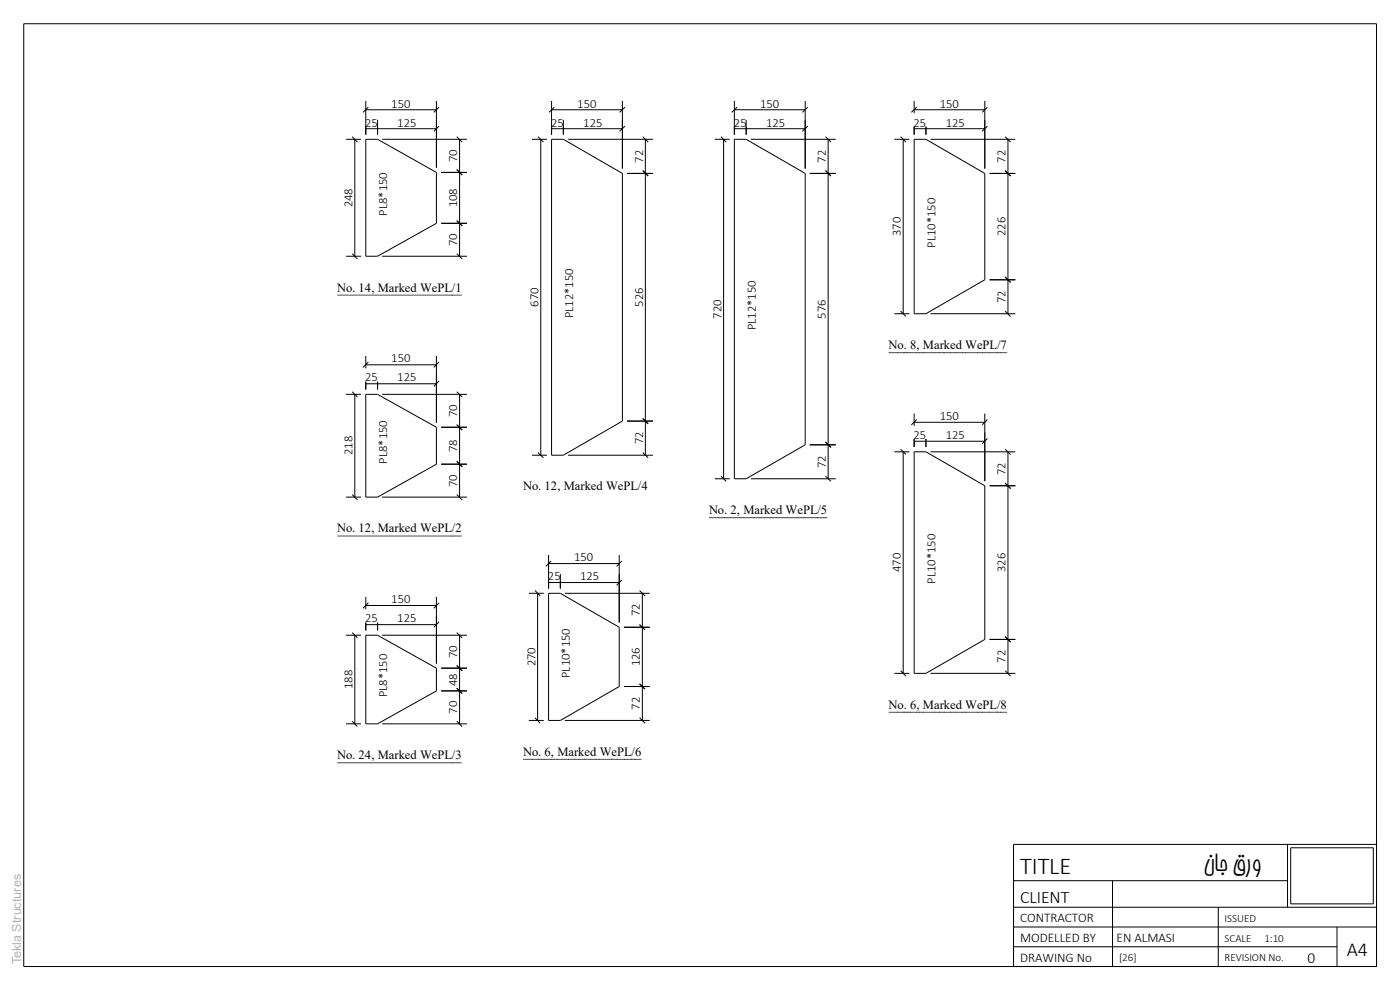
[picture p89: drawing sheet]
<svg xmlns="http://www.w3.org/2000/svg" width="297mm" height="210mm" viewBox="0 0 297 210" stroke-linecap="round" stroke-linejoin="round" font-family="sans-serif">
<defs><g id="words">
<g font-size="5.1">
<text x="216.4" y="185.4">TITLE</text>
<text x="255.2" y="184.7">ناج قرو</text>
</g>
<text font-size="4.2" x="285.7" y="202.8">A4</text>
<text font-size="3.7" x="216.4" y="191.6">CLIENT</text>
<text font-size="3.3" x="277.4" y="204.3">0</text>
<g font-size="2.8">
<text x="216.4" y="195.6">CONTRACTOR</text>
<text x="216.4" y="199.8">MODELLED BY</text>
<text x="236.9" y="199.8">EN ALMASI</text>
<text x="216.4" y="204">DRAWING No</text>
</g>
<g font-size="2.7">
<text x="83" y="22.8">150</text>
<text x="122.5" y="22.8">150</text>
<text x="161.2" y="22.8">150</text>
<text x="199.4" y="22.8">150</text>
<text x="77.5" y="26.8">25</text>
<text x="84.3" y="26.8">125</text>
<text x="116.9" y="26.8">25</text>
<text x="123.7" y="26.8">125</text>
<text x="155.7" y="26.8">25</text>
<text x="162.5" y="26.8">125</text>
<text x="193.8" y="26.8">25</text>
<text x="200.6" y="26.8">125</text>
<text x="97" y="34.4" transform="rotate(-90 97 34.4)">70</text>
<text x="136.4" y="34.5" transform="rotate(-90 136.4 34.5)">72</text>
<text x="175.2" y="34.5" transform="rotate(-90 175.2 34.5)">72</text>
<text x="213.3" y="34.5" transform="rotate(-90 213.3 34.5)">72</text>
<text x="74.8" y="44" transform="rotate(-90 74.8 44)">248</text>
<text x="82.1" y="45.8" transform="rotate(-90 82.1 45.8)">PL8*150</text>
<text x="97" y="44" transform="rotate(-90 97 44)">108</text>
<text x="97" y="52.2" transform="rotate(-90 97 52.2)">70</text>
<text x="191.1" y="50.1" transform="rotate(-90 191.1 50.1)">370</text>
<text x="198.5" y="52.5" transform="rotate(-90 198.5 52.5)">PL10*150</text>
<text x="213.3" y="50.1" transform="rotate(-90 213.3 50.1)">226</text>
<text x="71.5" y="61.8">No. 14, Marked WePL/1</text>
<text x="114.2" y="65.1" transform="rotate(-90 114.2 65.1)">670</text>
<text x="136.4" y="65.1" transform="rotate(-90 136.4 65.1)">526</text>
<text x="213.3" y="64.3" transform="rotate(-90 213.3 64.3)">72</text>
<text x="121.6" y="67.5" transform="rotate(-90 121.6 67.5)">PL12*150</text>
<text x="153" y="67.6" transform="rotate(-90 153 67.6)">720</text>
<text x="160.4" y="70" transform="rotate(-90 160.4 70)">PL12*150</text>
<text x="175.2" y="67.6" transform="rotate(-90 175.2 67.6)">576</text>
<text x="83" y="76.9">150</text>
<text x="188.5" y="74">No. 8, Marked WePL/7</text>
<text x="77.5" y="80.9">25</text>
<text x="84.3" y="80.9">125</text>
<text x="97" y="88.5" transform="rotate(-90 97 88.5)">70</text>
<text x="199.4" y="89.1">150</text>
<text x="97" y="95.9" transform="rotate(-90 97 95.9)">78</text>
<text x="136.4" y="94.3" transform="rotate(-90 136.4 94.3)">72</text>
<text x="193.8" y="93.1">25</text>
<text x="200.6" y="93.1">125</text>
<text x="74.8" y="96.6" transform="rotate(-90 74.8 96.6)">218</text>
<text x="82.1" y="98.3" transform="rotate(-90 82.1 98.3)">PL8*150</text>
<text x="175.2" y="99.3" transform="rotate(-90 175.2 99.3)">72</text>
<text x="213.3" y="100.8" transform="rotate(-90 213.3 100.8)">72</text>
<text x="97" y="103.3" transform="rotate(-90 97 103.3)">70</text>
<text x="111" y="104">No. 12, Marked WePL/4</text>
<text x="71.5" y="112.9">No. 12, Marked WePL/2</text>
<text x="150.4" y="109">No. 2, Marked WePL/5</text>
<text x="121.8" y="119.1">150</text>
<text x="116.2" y="123.1">25</text>
<text x="123.1" y="123.1">125</text>
<text x="191.1" y="121.3" transform="rotate(-90 191.1 121.3)">470</text>
<text x="198.5" y="123.8" transform="rotate(-90 198.5 123.8)">PL10*150</text>
<text x="213.3" y="121.3" transform="rotate(-90 213.3 121.3)">326</text>
<text x="77.5" y="132">25</text>
<text x="83" y="128">150</text>
<text x="84.3" y="132">125</text>
<text x="135.8" y="130.8" transform="rotate(-90 135.8 130.8)">72</text>
<text x="97" y="139.6" transform="rotate(-90 97 139.6)">70</text>
<text x="113.6" y="141.3" transform="rotate(-90 113.6 141.3)">270</text>
<text x="120.9" y="143.8" transform="rotate(-90 120.9 143.8)">PL10*150</text>
<text x="135.8" y="141.3" transform="rotate(-90 135.8 141.3)">126</text>
<text x="213.3" y="140.5" transform="rotate(-90 213.3 140.5)">72</text>
<text x="74.8" y="146.1" transform="rotate(-90 74.8 146.1)">188</text>
<text x="82.1" y="148" transform="rotate(-90 82.1 148)">PL8*150</text>
<text x="97" y="145.5" transform="rotate(-90 97 145.5)">48</text>
<text x="97" y="151.4" transform="rotate(-90 97 151.4)">70</text>
<text x="135.8" y="150.6" transform="rotate(-90 135.8 150.6)">72</text>
<text x="188.5" y="150.3">No. 6, Marked WePL/8</text>
<text x="71.5" y="161">No. 24, Marked WePL/3</text>
<text x="111" y="160.3">No. 6, Marked WePL/6</text>
</g>
<text font-size="2.7" fill="#b2b2b2" x="4.5" y="204.5" transform="rotate(-90 4.5 204.5)">Tekla Structures</text>
<g font-size="2.3">
<text x="259.8" y="195.5">ISSUED</text>
<text x="237.4" y="203.9">[26]</text>
<text x="259.8" y="199.7">SCALE</text>
<text x="259.8" y="203.9">REVISION No.</text>
<text x="268.2" y="199.7">1:10</text>
</g>
</g></defs>
<path d="M77.6 29.5h2.5l12.5 7.1v10.8l-12.5 7h-2.5zM117 29.5h2.5l12.5 7.3v52.5l-12.5 7.3h-2.5zM155.8 29.5h2.5l12.5 7.3v57.6l-12.5 7.2h-2.5zM193.9 29.5h2.5l12.5 7.3v22.5l-12.5 7.2h-2.5zM77.6 83.6h2.5l12.5 7v7.9l-12.5 7h-2.5zM193.9 95.8h2.5l12.5 7.2v32.6l-12.5 7.2h-2.5zM77.6 134.7h2.5l12.5 7v4.9l-12.5 6.9h-2.5zM116.4 125.9h2.5l12.5 7.2v12.5l-12.5 7.2h-2.5z" fill="none" stroke="#000" stroke-width=".21"/>
<path d="M71.5 59.9h26.5v1.9h-26.5z" fill="#fff"/>
<path d="M71.5 62.6h26.5" fill="none" stroke="#4c4c4c" stroke-width=".21"/>
<path d="M79.8 36.6h1.9v9.2h-1.9z" fill="#fff"/>
<path d="M73.4 29.5h3.2M74.7 29l1.1 1.1M75.3 29.5v24.9M77.6 27.3h2.5M77.6 25.4v3.2M80.1 25.4v3.2M73.4 54.4h3.2M74.7 53.8l1.1 1.1" fill="none" stroke="#000" stroke-width=".21"/>
<path d="M77.1 25.4h3.5" fill="none" stroke="#fff" stroke-width="2.8" stroke-linecap="butt"/>
<path d="M72 39.5h2.8v4.9h-2.8z" fill="#fff"/>
<g fill="none" stroke="#000" stroke-width=".21">
<path d="M77.6 23.3h15M77.6 21.4v7.2M78.1 22.7l-1.1 1.1M80.1 27.3h12.5M80.1 25.4v3.2M92.6 21.4v14.2M93.1 22.7l-1.1 1.1M93.1 26.8l-1.1 1.1M81.1 54.4h18M93.6 47.4h5.5M96.9 53.8l1.1 1.1M96.9 46.8l1.1 1.1"/>
<path d="M97.5 47.4v7"/>
</g>
<path d="M82.6 21.4h4.9M83.9 25.4h4.9" fill="none" stroke="#fff" stroke-width="2.8" stroke-linecap="butt"/>
<path d="M94.2 49.1h2.8v3.5h-2.8z" fill="#fff"/>
<path d="M93.6 36.6h5.5M96.9 36l1.1 1.1M97.5 36.6v10.8M93.6 47.4h5.5M96.9 46.8l1.1 1.1" fill="none" stroke="#000" stroke-width=".21"/>
<path d="M94.2 39.5h2.8v4.9h-2.8z" fill="#fff"/>
<path d="M81.1 29.5h18M93.6 36.6h5.5M96.9 36l1.1 1.1M96.9 29l1.1 1.1M97.5 29.5v7.1" fill="none" stroke="#000" stroke-width=".21"/>
<path d="M94.2 31.3h2.8v3.5h-2.8z" fill="#fff"/>
<path d="M111 103.1h26.4" fill="none" stroke="#fff" stroke-width="2" stroke-linecap="butt"/>
<path d="M73.4 134.7h3.2M74.7 134.2l1.1 1.1M75.3 134.7v18.8M73.4 153.5h3.2M74.7 153l1.1 1.1" fill="none" stroke="#000" stroke-width=".21"/>
<path d="M72 141.7h2.8v4.9h-2.8z" fill="#fff"/>
<path d="M81.1 134.7h18M96.9 134.2l1.1 1.1M97.5 134.7v7M93.6 141.7h5.5M96.9 141.2l1.1 1.1" fill="none" stroke="#000" stroke-width=".21"/>
<path d="M94.2 136.5h2.8v3.5h-2.8z" fill="#fff"/>
<path d="M77.6 128.4h15M77.6 126.6v7.1M78.1 127.9l-1.1 1.1M92.6 126.6v14.2M93.1 127.9l-1.1 1.1" fill="none" stroke="#000" stroke-width=".21"/>
<path d="M82.6 126.6h4.9" fill="none" stroke="#fff" stroke-width="2.8" stroke-linecap="butt"/>
<path d="M79.8 138.8h1.9v9.2h-1.9z" fill="#fff"/>
<path d="M93.6 146.6h5.5M93.6 141.7h5.5M96.9 146l1.1 1.1M96.9 141.2l1.1 1.1M97.5 141.7v4.9" fill="none" stroke="#000" stroke-width=".21"/>
<path d="M94.2 142.4h2.8v3.5h-2.8z" fill="#fff"/>
<path d="M77.6 132.5h15M77.6 130.6v3.1M80.1 130.6v3.1M92.6 130.6v10.2M93.1 131.9l-1.1 1.2M81.1 153.5h18M93.6 146.6h5.5M96.9 153l1.1 1.1M96.9 146l1.1 1.1M97.5 146.6v6.9" fill="none" stroke="#000" stroke-width=".21"/>
<path d="M77.1 130.6h3.5M83.9 130.6h4.9" fill="none" stroke="#fff" stroke-width="2.8" stroke-linecap="butt"/>
<path d="M94.2 148.3h2.8v3.5h-2.8z" fill="#fff"/>
<path d="M71.5 111h26.5v1.9h-26.5z" fill="#fff"/>
<path d="M71.5 113.7h26.5" fill="none" stroke="#4c4c4c" stroke-width=".21"/>
<path d="M112.9 29.5h3.1M114.1 29l1.2 1.1M114.7 29.5v67.1M117 27.3h2.5M117 25.4v3.2M119.5 25.4v3.2M112.9 96.6h3.1M114.1 96l1.2 1.1" fill="none" stroke="#000" stroke-width=".21"/>
<path d="M116.5 25.4h3.5" fill="none" stroke="#fff" stroke-width="2.8" stroke-linecap="butt"/>
<path d="M111.5 60.6h2.8v4.9h-2.8z" fill="#fff"/>
<path d="M119.2 57h2v10.6h-2z" fill="#fff"/>
<path d="M119.5 27.3h12.5M119.5 25.4v3.2M132 25.4v10.4M132.6 26.8l-1.2 1.1M120.5 96.6h18M133 89.3h5.5M136.4 96l1.1 1.1M136.4 88.8l1.1 1.1M136.9 89.3v7.3" fill="none" stroke="#000" stroke-width=".21"/>
<path d="M123.4 25.4h4.8" fill="none" stroke="#fff" stroke-width="2.8" stroke-linecap="butt"/>
<path d="M133.7 91.2h2.8v3.5h-2.8z" fill="#fff"/>
<path d="M117 23.3h15M117 21.4v7.2M117.6 22.7l-1.1 1.1M132 21.4v14.4M132.6 22.7l-1.2 1.1M133 36.8h5.5M136.4 36.2l1.1 1.1M136.9 36.8v52.5M133 89.3h5.5M136.4 88.8l1.1 1.1" fill="none" stroke="#000" stroke-width=".21"/>
<path d="M122.1 21.4h4.9" fill="none" stroke="#fff" stroke-width="2.8" stroke-linecap="butt"/>
<path d="M133.7 60.6h2.8v4.9h-2.8z" fill="#fff"/>
<path d="M120.5 29.5h18M133 36.8h5.5M136.4 36.2l1.1 1.1M136.4 29l1.1 1.1M136.9 29.5v7.3" fill="none" stroke="#000" stroke-width=".21"/>
<path d="M133.7 31.4h2.8v3.5h-2.8z" fill="#fff"/>
<path d="M73.4 83.6h3.2M74.7 83.1l1.1 1.1M75.3 83.6v21.9M73.4 105.5h3.2M74.7 104.9l1.1 1.1" fill="none" stroke="#000" stroke-width=".21"/>
<path d="M72 92.1h2.8v4.9h-2.8z" fill="#fff"/>
<path d="M79.8 89.2h1.9v9.2h-1.9z" fill="#fff"/>
<path d="M93.6 98.5h5.5M96.9 97.9l1.1 1.1M97.5 98.5v7M81.1 105.5h18M96.9 104.9l1.1 1.1" fill="none" stroke="#000" stroke-width=".21"/>
<path d="M94.2 100.2h2.8v3.5h-2.8z" fill="#fff"/>
<g fill="none" stroke="#000" stroke-width=".21">
<path d="M77.6 77.4h15M77.6 75.5v7.1M78.1 76.8l-1.1 1.1M80.1 79.5v3.1M92.6 75.5v14.2M93.1 76.8l-1.1 1.1M77.6 81.4h15M93.1 80.8l-1.1 1.2M93.6 98.5h5.5M93.6 90.6h5.5M96.9 97.9l1.1 1.1M96.9 90.1l1.1 1.1"/>
<path d="M97.5 90.6v7.9"/>
</g>
<path d="M77.1 79.5h3.5M82.6 75.5h4.9M83.9 79.5h4.9" fill="none" stroke="#fff" stroke-width="2.8" stroke-linecap="butt"/>
<path d="M94.2 92.8h2.8v3.5h-2.8z" fill="#fff"/>
<path d="M81.1 83.6h18M93.6 90.6h5.5M96.9 90.1l1.1 1.1M96.9 83.1l1.1 1.1M97.5 83.6v7" fill="none" stroke="#000" stroke-width=".21"/>
<path d="M94.2 85.4h2.8v3.5h-2.8z" fill="#fff"/>
<path d="M150.4 107.1h25.1v1.9h-25.1z" fill="#fff"/>
<path d="M150.4 109.8h25.1" fill="none" stroke="#4c4c4c" stroke-width=".21"/>
<path d="M71.5 159h26.5v2h-26.5z" fill="#fff"/>
<path d="M71.5 161.8h26.5" fill="none" stroke="#4c4c4c" stroke-width=".21"/>
<path d="M155.8 27.3h2.5M155.8 25.4v3.2M158.3 25.4v3.2" fill="none" stroke="#000" stroke-width=".21"/>
<path d="M155.3 25.4h3.5" fill="none" stroke="#fff" stroke-width="2.8" stroke-linecap="butt"/>
<path d="M158 59.5h2v10.6h-2z" fill="#fff"/>
<path d="M151.6 29.5h3.2M153 29l1.1 1.1M153.5 29.5v72.1M155.8 23.3h15M155.8 21.4v7.2M156.4 22.7l-1.2 1.1M170.8 21.4v14.4M171.4 22.7l-1.2 1.1M151.6 101.6h3.2M153 101l1.1 1.1" fill="none" stroke="#000" stroke-width=".21"/>
<path d="M160.9 21.4h4.8" fill="none" stroke="#fff" stroke-width="2.8" stroke-linecap="butt"/>
<path d="M150.2 63.1h2.8v4.9h-2.8z" fill="#fff"/>
<path d="M158.3 27.3h12.5M158.3 25.4v3.2M170.8 25.4v10.4M171.4 26.8l-1.2 1.1M171.8 94.4h5.5M175.1 93.8l1.2 1.1M175.7 94.4v7.2M159.3 101.6h18M175.1 101l1.2 1.1" fill="none" stroke="#000" stroke-width=".21"/>
<path d="M162.1 25.4h4.9" fill="none" stroke="#fff" stroke-width="2.8" stroke-linecap="butt"/>
<path d="M172.5 96.2h2.8v3.5h-2.8z" fill="#fff"/>
<path d="M171.8 36.8h5.5M175.1 36.2l1.2 1.1M175.7 36.8v57.6M171.8 94.4h5.5M175.1 93.8l1.2 1.1" fill="none" stroke="#000" stroke-width=".21"/>
<path d="M172.5 63.1h2.8v4.9h-2.8z" fill="#fff"/>
<path d="M159.3 29.5h18M171.8 36.8h5.5M175.1 36.2l1.2 1.1M175.1 29l1.2 1.1M175.7 29.5v7.3" fill="none" stroke="#000" stroke-width=".21"/>
<path d="M172.5 31.4h2.8v3.5h-2.8z" fill="#fff"/>
<path d="M111 158.3h25.1v2.1h-25.1z" fill="#fff"/>
<path d="M111 161.1h25.1" fill="none" stroke="#4c4c4c" stroke-width=".21"/>
<path d="M116.4 123.6h2.5M116.4 121.7v3.1M118.9 121.7v3.1" fill="none" stroke="#000" stroke-width=".21"/>
<path d="M115.9 121.7h3.5" fill="none" stroke="#fff" stroke-width="2.8" stroke-linecap="butt"/>
<path d="M118.5 133.3h2v10.5h-2z" fill="#fff"/>
<path d="M116.4 119.5h15M116.4 117.7v7.1M116.9 119l-1.1 1.1M131.4 117.7v14.3M131.9 119l-1.1 1.1M119.8 152.8h18M132.4 145.6h5.4M135.7 152.3l1.1 1.1M135.7 145.1l1.1 1.1M136.3 145.6v7.2" fill="none" stroke="#000" stroke-width=".21"/>
<path d="M121.4 117.7h4.9" fill="none" stroke="#fff" stroke-width="2.8" stroke-linecap="butt"/>
<path d="M133 147.5h2.8v3.5h-2.8z" fill="#fff"/>
<path d="M112.2 125.9h3.2M113.5 125.3l1.1 1.1M114 125.9v26.9M112.2 152.8h3.2M113.5 152.3l1.1 1.1" fill="none" stroke="#000" stroke-width=".21"/>
<path d="M110.8 136.9h2.8v4.9h-2.8z" fill="#fff"/>
<path d="M118.9 123.6h12.5M118.9 121.7v3.1M131.4 121.7v10.3M131.9 123l-1.1 1.2M132.4 133.1h5.4M135.7 132.5l1.1 1.1M136.3 133.1v12.5M132.4 145.6h5.4M135.7 145.1l1.1 1.1" fill="none" stroke="#000" stroke-width=".21"/>
<path d="M122.7 121.7h4.9" fill="none" stroke="#fff" stroke-width="2.8" stroke-linecap="butt"/>
<path d="M133 136.9h2.8v4.9h-2.8z" fill="#fff"/>
<path d="M119.8 125.9h18M132.4 133.1h5.4M135.7 132.5l1.1 1.1M135.7 125.3l1.1 1.1M136.3 125.9v7.2" fill="none" stroke="#000" stroke-width=".21"/>
<path d="M133 127.7h2.8v3.5h-2.8z" fill="#fff"/>
<path d="M188.5 72h25.2v2h-25.2z" fill="#fff"/>
<path d="M188.5 74.8h25.2" fill="none" stroke="#4c4c4c" stroke-width=".21"/>
<path d="M196.1 42h2v10.5h-2z" fill="#fff"/>
<path d="M196.4 27.3h12.5M196.4 25.4v3.2M208.9 25.4v10.4M209.5 26.8l-1.1 1.1M209.9 36.8h5.5M213.2 36.2l1.2 1.1M213.8 36.8v22.5M209.9 59.3h5.5M213.2 58.8l1.2 1.1" fill="none" stroke="#000" stroke-width=".21"/>
<path d="M200.2 25.4h4.9" fill="none" stroke="#fff" stroke-width="2.8" stroke-linecap="butt"/>
<path d="M210.6 45.6h2.8v4.9h-2.8z" fill="#fff"/>
<path d="M209.9 59.3h5.5M213.2 58.8l1.2 1.1M213.8 59.3v7.2M197.4 66.5h18M213.2 66l1.2 1.1" fill="none" stroke="#000" stroke-width=".21"/>
<path d="M210.6 61.2h2.8v3.5h-2.8z" fill="#fff"/>
<path d="M189.7 29.5h3.2M191.1 29l1.1 1.1M191.6 29.5v37M193.9 23.3h15M193.9 21.4v7.2M194.5 22.7l-1.2 1.1M208.9 21.4v14.4M209.5 22.7l-1.1 1.1M189.7 66.5h3.2M191.1 66l1.1 1.1" fill="none" stroke="#000" stroke-width=".21"/>
<path d="M199 21.4h4.8" fill="none" stroke="#fff" stroke-width="2.8" stroke-linecap="butt"/>
<path d="M188.3 45.6h2.9v4.9h-2.9z" fill="#fff"/>
<path d="M193.9 27.3h2.5M193.9 25.4v3.2M196.4 25.4v3.2M197.4 29.5h18M209.9 36.8h5.5M213.2 36.2l1.2 1.1M213.2 29l1.2 1.1M213.8 29.5v7.3" fill="none" stroke="#000" stroke-width=".21"/>
<path d="M193.4 25.4h3.5" fill="none" stroke="#fff" stroke-width="2.8" stroke-linecap="butt"/>
<path d="M210.6 31.4h2.8v3.5h-2.8z" fill="#fff"/>
<path d="M188.5 148.3h25.2v2h-25.2z" fill="#fff"/>
<path d="M188.5 151.1h25.2" fill="none" stroke="#4c4c4c" stroke-width=".21"/>
<path d="M196.1 113.3h2v10.5h-2z" fill="#fff"/>
<path d="M189.7 95.8h3.2M191.1 95.3l1.1 1.1M191.6 95.8v47M196.4 93.6h12.5M196.4 91.7v3.1M208.9 91.7v10.4M209.5 93l-1.1 1.1M189.7 142.8h3.2M191.1 142.3l1.1 1.1" fill="none" stroke="#000" stroke-width=".21"/>
<path d="M200.2 91.7h4.9" fill="none" stroke="#fff" stroke-width="2.8" stroke-linecap="butt"/>
<path d="M188.3 116.9h2.9v4.8h-2.9z" fill="#fff"/>
<path d="M193.9 89.6h15M193.9 87.7v7.1M193.9 93.6h2.5M194.5 89l-1.2 1.1M196.4 91.7v3.1M208.9 87.7v14.4M209.5 89l-1.1 1.1M209.9 103h5.5M213.2 102.5l1.2 1.1M213.8 103v32.6M209.9 135.6h5.5M213.2 135l1.2 1.2" fill="none" stroke="#000" stroke-width=".21"/>
<path d="M193.4 91.7h3.5M199 87.7h4.8" fill="none" stroke="#fff" stroke-width="2.8" stroke-linecap="butt"/>
<path d="M210.6 116.9h2.8v4.8h-2.8z" fill="#fff"/>
<path d="M209.9 135.6h5.5M213.2 135l1.2 1.2M213.8 135.6v7.2M197.4 142.8h18M213.2 142.3l1.2 1.1" fill="none" stroke="#000" stroke-width=".21"/>
<path d="M210.6 137.5h2.8v3.5h-2.8z" fill="#fff"/>
<path d="M197.4 95.8h18M213.2 95.3l1.2 1.1M213.8 95.8v7.2M209.9 103h5.5M213.2 102.5l1.2 1.1" fill="none" stroke="#000" stroke-width=".21"/>
<path d="M210.6 97.7h2.8v3.5h-2.8z" fill="#fff"/>
<path d="M5 5h287v200h-287zM273.1 179.1v13.3M273.8 179.8h17.5v11.9h-17.5zM292 179.1h-77v25.9M215 192.4h77M215 186.8h58.1M215 196.6h77M236 186.8v18.2M258.4 192.4v12.6M283.6 196.6v8.4M215 200.8h68.6" fill="none" stroke="#000" stroke-width=".21"/>
<use href="#words"/>
</svg>
